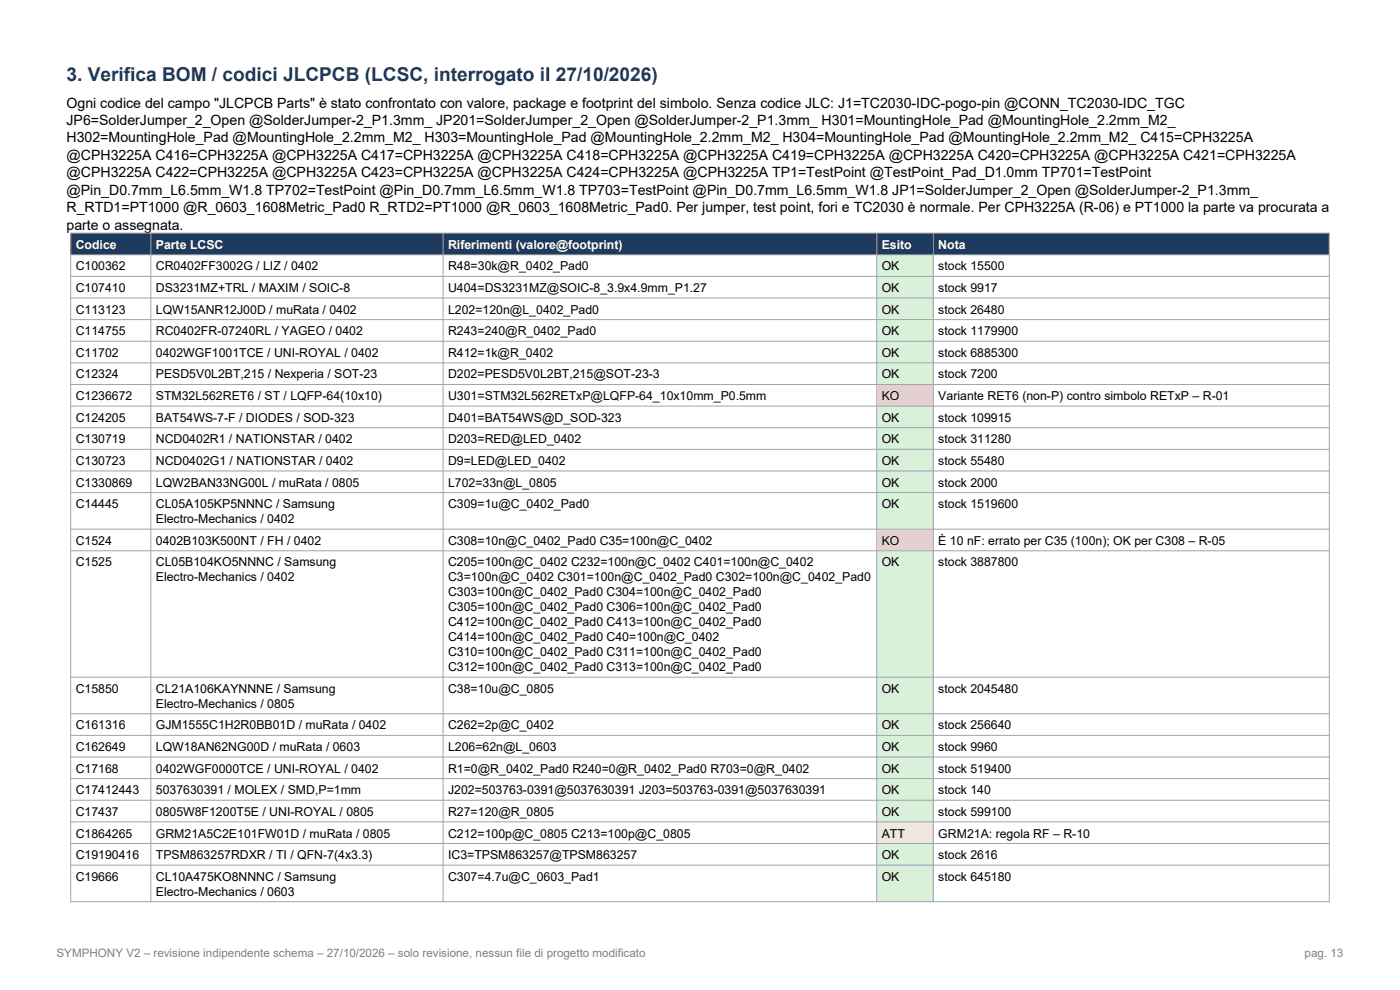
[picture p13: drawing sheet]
<svg xmlns="http://www.w3.org/2000/svg" width="297mm" height="210mm" viewBox="0 0 297 210" stroke-linecap="round" stroke-linejoin="round" font-family="sans-serif">
<defs><g id="words">
<text font-size="4.1" fill="#1f3a5f" x="14.1" y="17.2">3. Verifica BOM / codici JLCPCB (LCSC, interrogato il 27/10/2026)</text>
<g font-size="3">
<text x="14.1" y="22.8">Ogni codice del campo &quot;JLCPCB Parts&quot; è stato confrontato con valore, package e footprint del simbolo. Senza codice JLC: J1=TC2030-IDC-pogo-pin @CONN_TC2030-IDC_TGC</text>
<text x="14.1" y="26.5">JP6=SolderJumper_2_Open @SolderJumper-2_P1.3mm_ JP201=SolderJumper_2_Open @SolderJumper-2_P1.3mm_ H301=MountingHole_Pad @MountingHole_2.2mm_M2_</text>
<text x="14.1" y="30.2">H302=MountingHole_Pad @MountingHole_2.2mm_M2_ H303=MountingHole_Pad @MountingHole_2.2mm_M2_ H304=MountingHole_Pad @MountingHole_2.2mm_M2_ C415=CPH3225A</text>
<text x="14.1" y="33.9">@CPH3225A C416=CPH3225A @CPH3225A C417=CPH3225A @CPH3225A C418=CPH3225A @CPH3225A C419=CPH3225A @CPH3225A C420=CPH3225A @CPH3225A C421=CPH3225A</text>
<text x="14.1" y="37.6">@CPH3225A C422=CPH3225A @CPH3225A C423=CPH3225A @CPH3225A C424=CPH3225A @CPH3225A TP1=TestPoint @TestPoint_Pad_D1.0mm TP701=TestPoint</text>
<text x="14.1" y="41.3">@Pin_D0.7mm_L6.5mm_W1.8 TP702=TestPoint @Pin_D0.7mm_L6.5mm_W1.8 TP703=TestPoint @Pin_D0.7mm_L6.5mm_W1.8 JP1=SolderJumper_2_Open @SolderJumper-2_P1.3mm_</text>
<text x="14.1" y="45">R_RTD1=PT1000 @R_0603_1608Metric_Pad0 R_RTD2=PT1000 @R_0603_1608Metric_Pad0. Per jumper, test point, fori e TC2030 è normale. Per CPH3225A (R-06) e PT1000 la parte va procurata a</text>
<text x="14.1" y="48.7">parte o assegnata.</text>
</g>
<g font-size="2.6" fill="#fff">
<text x="16.1" y="52.8">Codice</text>
<text x="33.1" y="52.8">Parte LCSC</text>
<text x="95.1" y="52.8">Riferimenti (valore@footprint)</text>
<text x="187.1" y="52.8">Esito</text>
<text x="199.1" y="52.8">Nota</text>
</g>
<g font-size="2.6">
<text x="16.1" y="57.4">C100362</text>
<text x="33.1" y="57.4">CR0402FF3002G / LIZ / 0402</text>
<text x="95.1" y="57.4">R48=30k@R_0402_Pad0</text>
<text x="187.1" y="57.4">OK</text>
<text x="199.1" y="57.4">stock 15500</text>
<text x="16.1" y="61.9">C107410</text>
<text x="33.1" y="61.9">DS3231MZ+TRL / MAXIM / SOIC-8</text>
<text x="95.1" y="61.9">U404=DS3231MZ@SOIC-8_3.9x4.9mm_P1.27</text>
<text x="187.1" y="61.9">OK</text>
<text x="199.1" y="61.9">stock 9917</text>
<text x="16.1" y="66.5">C113123</text>
<text x="16.1" y="71.1">C114755</text>
<text x="33.1" y="66.5">LQW15ANR12J00D / muRata / 0402</text>
<text x="33.1" y="71.1">RC0402FR-07240RL / YAGEO / 0402</text>
<text x="95.1" y="66.5">L202=120n@L_0402_Pad0</text>
<text x="95.1" y="71.1">R243=240@R_0402_Pad0</text>
<text x="187.1" y="66.5">OK</text>
<text x="187.1" y="71.1">OK</text>
<text x="199.1" y="66.5">stock 26480</text>
<text x="199.1" y="71.1">stock 1179900</text>
<text x="16.1" y="75.7">C11702</text>
<text x="33.1" y="75.7">0402WGF1001TCE / UNI-ROYAL / 0402</text>
<text x="95.1" y="75.7">R412=1k@R_0402</text>
<text x="187.1" y="75.7">OK</text>
<text x="199.1" y="75.7">stock 6885300</text>
<text x="16.1" y="80.3">C12324</text>
<text x="33.1" y="80.3">PESD5V0L2BT,215 / Nexperia / SOT-23</text>
<text x="95.1" y="80.3">D202=PESD5V0L2BT,215@SOT-23-3</text>
<text x="187.1" y="80.3">OK</text>
<text x="199.1" y="80.3">stock 7200</text>
<text x="16.1" y="84.9">C1236672</text>
<text x="16.1" y="89.5">C124205</text>
<text x="33.1" y="84.9">STM32L562RET6 / ST / LQFP-64(10x10)</text>
<text x="33.1" y="89.5">BAT54WS-7-F / DIODES / SOD-323</text>
<text x="95.1" y="84.9">U301=STM32L562RETxP@LQFP-64_10x10mm_P0.5mm</text>
<text x="95.1" y="89.5">D401=BAT54WS@D_SOD-323</text>
<text x="187.1" y="84.9">KO</text>
<text x="187.1" y="89.5">OK</text>
<text x="199.1" y="84.9">Variante RET6 (non-P) contro simbolo RETxP – R-01</text>
<text x="199.1" y="89.5">stock 109915</text>
<text x="16.1" y="94">C130719</text>
<text x="33.1" y="94">NCD0402R1 / NATIONSTAR / 0402</text>
<text x="95.1" y="94">D203=RED@LED_0402</text>
<text x="187.1" y="94">OK</text>
<text x="199.1" y="94">stock 311280</text>
<text x="16.1" y="98.6">C130723</text>
<text x="33.1" y="98.6">NCD0402G1 / NATIONSTAR / 0402</text>
<text x="95.1" y="98.6">D9=LED@LED_0402</text>
<text x="187.1" y="98.6">OK</text>
<text x="199.1" y="98.6">stock 55480</text>
<text x="16.1" y="103.2">C1330869</text>
<text x="16.1" y="107.8">C14445</text>
<text x="33.1" y="103.2">LQW2BAN33NG00L / muRata / 0805</text>
<text x="33.1" y="107.8">CL05A105KP5NNNC / Samsung</text>
<text x="95.1" y="103.2">L702=33n@L_0805</text>
<text x="95.1" y="107.8">C309=1u@C_0402_Pad0</text>
<text x="187.1" y="103.2">OK</text>
<text x="187.1" y="107.8">OK</text>
<text x="199.1" y="103.2">stock 2000</text>
<text x="199.1" y="107.8">stock 1519600</text>
<text x="33.1" y="111">Electro-Mechanics / 0402</text>
<text x="16.1" y="115.6">C1524</text>
<text x="33.1" y="115.6">0402B103K500NT / FH / 0402</text>
<text x="95.1" y="115.6">C308=10n@C_0402_Pad0 C35=100n@C_0402</text>
<text x="187.1" y="115.6">KO</text>
<text x="199.1" y="115.6">È 10 nF: errato per C35 (100n); OK per C308 – R-05</text>
<text x="16.1" y="120.1">C1525</text>
<text x="33.1" y="120.1">CL05B104KO5NNNC / Samsung</text>
<text x="33.1" y="123.3">Electro-Mechanics / 0402</text>
<text x="95.1" y="120.1">C205=100n@C_0402 C232=100n@C_0402 C401=100n@C_0402</text>
<text x="95.1" y="123.3">C3=100n@C_0402 C301=100n@C_0402_Pad0 C302=100n@C_0402_Pad0</text>
<text x="187.1" y="120.1">OK</text>
<text x="199.1" y="120.1">stock 3887800</text>
<text x="95.1" y="126.5">C303=100n@C_0402_Pad0 C304=100n@C_0402_Pad0</text>
<text x="95.1" y="129.7">C305=100n@C_0402_Pad0 C306=100n@C_0402_Pad0</text>
<text x="95.1" y="132.8">C412=100n@C_0402_Pad0 C413=100n@C_0402_Pad0</text>
<text x="95.1" y="136">C414=100n@C_0402_Pad0 C40=100n@C_0402</text>
<text x="95.1" y="139.2">C310=100n@C_0402_Pad0 C311=100n@C_0402_Pad0</text>
<text x="95.1" y="142.4">C312=100n@C_0402_Pad0 C313=100n@C_0402_Pad0</text>
<text x="16.1" y="147">C15850</text>
<text x="33.1" y="147">CL21A106KAYNNNE / Samsung</text>
<text x="95.1" y="147">C38=10u@C_0805</text>
<text x="187.1" y="147">OK</text>
<text x="199.1" y="147">stock 2045480</text>
<text x="16.1" y="154.7">C161316</text>
<text x="33.1" y="150.1">Electro-Mechanics / 0805</text>
<text x="33.1" y="154.7">GJM1555C1H2R0BB01D / muRata / 0402</text>
<text x="95.1" y="154.7">C262=2p@C_0402</text>
<text x="187.1" y="154.7">OK</text>
<text x="199.1" y="154.7">stock 256640</text>
<text x="16.1" y="159.3">C162649</text>
<text x="33.1" y="159.3">LQW18AN62NG00D / muRata / 0603</text>
<text x="95.1" y="159.3">L206=62n@L_0603</text>
<text x="187.1" y="159.3">OK</text>
<text x="199.1" y="159.3">stock 9960</text>
<text x="16.1" y="163.9">C17168</text>
<text x="33.1" y="163.9">0402WGF0000TCE / UNI-ROYAL / 0402</text>
<text x="95.1" y="163.9">R1=0@R_0402_Pad0 R240=0@R_0402_Pad0 R703=0@R_0402</text>
<text x="187.1" y="163.9">OK</text>
<text x="199.1" y="163.9">stock 519400</text>
<text x="16.1" y="168.5">C17412443</text>
<text x="16.1" y="173.1">C17437</text>
<text x="33.1" y="168.5">5037630391 / MOLEX / SMD,P=1mm</text>
<text x="33.1" y="173.1">0805W8F1200T5E / UNI-ROYAL / 0805</text>
<text x="95.1" y="168.5">J202=503763-0391@5037630391 J203=503763-0391@5037630391</text>
<text x="95.1" y="173.1">R27=120@R_0805</text>
<text x="187.1" y="168.5">OK</text>
<text x="187.1" y="173.1">OK</text>
<text x="199.1" y="168.5">stock 140</text>
<text x="199.1" y="173.1">stock 599100</text>
<text x="16.1" y="177.7">C1864265</text>
<text x="33.1" y="177.7">GRM21A5C2E101FW01D / muRata / 0805</text>
<text x="95.1" y="177.7">C212=100p@C_0805 C213=100p@C_0805</text>
<text x="187.1" y="177.7">ATT</text>
<text x="199.1" y="177.7">GRM21A: regola RF – R-10</text>
<text x="16.1" y="182.2">C19190416</text>
<text x="33.1" y="182.2">TPSM863257RDXR / TI / QFN-7(4x3.3)</text>
<text x="95.1" y="182.2">IC3=TPSM863257@TPSM863257</text>
<text x="187.1" y="182.2">OK</text>
<text x="199.1" y="182.2">stock 2616</text>
<text x="16.1" y="186.8">C19666</text>
<text x="33.1" y="186.8">CL10A475KO8NNNC / Samsung</text>
<text x="33.1" y="190">Electro-Mechanics / 0603</text>
<text x="95.1" y="186.8">C307=4.7u@C_0603_Pad1</text>
<text x="187.1" y="186.8">OK</text>
<text x="199.1" y="186.8">stock 645180</text>
</g>
<g font-size="2.5" fill="#808080">
<text x="12" y="203">SYMPHONY V2 – revisione indipendente schema – 27/10/2026 – solo revisione, nessun file di progetto modificato</text>
<text x="276.8" y="203">pag. 13</text>
</g>
</g></defs>
<path d="M15 49.5h267v4.5h-267z" fill-rule="evenodd" fill="#1f3a5f"/>
<g fill="#d9f0d9">
<path d="M186 54h12v4.6h-12z" fill-rule="evenodd"/>
<path d="M186 58.6h12v4.6h-12z" fill-rule="evenodd"/>
<path d="M186 63.2h12v4.6h-12z" fill-rule="evenodd"/>
<path d="M186 67.8h12v4.6h-12z" fill-rule="evenodd"/>
<path d="M186 72.4h12v4.6h-12z" fill-rule="evenodd"/>
<path d="M186 77h12v4.6h-12z" fill-rule="evenodd"/>
</g>
<path d="M186 81.6h12v4.5h-12z" fill-rule="evenodd" fill="#f8d0d0"/>
<g fill="#d9f0d9">
<path d="M186 86.1h12v4.6h-12z" fill-rule="evenodd"/>
<path d="M186 90.7h12v4.6h-12z" fill-rule="evenodd"/>
<path d="M186 95.3h12v4.6h-12z" fill-rule="evenodd"/>
<path d="M186 99.9h12v4.6h-12z" fill-rule="evenodd"/>
<path d="M186 104.5h12v7.7h-12z" fill-rule="evenodd"/>
</g>
<path d="M186 112.2h12v4.6h-12z" fill-rule="evenodd" fill="#f8d0d0"/>
<g fill="#d9f0d9">
<path d="M186 116.8h12v26.8h-12z" fill-rule="evenodd"/>
<path d="M186 143.6h12v7.8h-12z" fill-rule="evenodd"/>
<path d="M186 151.4h12v4.6h-12z" fill-rule="evenodd"/>
<path d="M186 156h12v4.6h-12z" fill-rule="evenodd"/>
<path d="M186 160.6h12v4.6h-12z" fill-rule="evenodd"/>
<path d="M186 165.2h12v4.5h-12z" fill-rule="evenodd"/>
<path d="M186 169.7h12v4.6h-12z" fill-rule="evenodd"/>
</g>
<path d="M186 174.3h12v4.6h-12z" fill-rule="evenodd" fill="#fce7c4"/>
<g fill="#d9f0d9">
<path d="M186 178.9h12v4.6h-12z" fill-rule="evenodd"/>
<path d="M186 183.5h12v7.8h-12z" fill-rule="evenodd"/>
</g>
<g fill="none" stroke="#9aa5b1" stroke-width=".21">
<path d="M15 49.5h267v141.8h-267zM15 54h267M15 58.6h267M32 49.5v141.8M94 49.5v141.8M186 49.5v141.8M198 49.5v141.8M15 63.2h267M15 67.8h267M15 72.4h267M15 77h267M15 81.6h267"/>
<path d="M15 86.1h267M15 90.7h267M15 95.3h267M15 99.9h267M15 104.5h267M15 112.2h267M15 116.8h267M15 143.6h267M15 151.4h267M15 156h267M15 160.6h267M15 165.2h267"/>
<path d="M15 169.7h267M15 174.3h267M15 178.9h267M15 183.5h267"/>
</g>
<use href="#words"/>
</svg>
